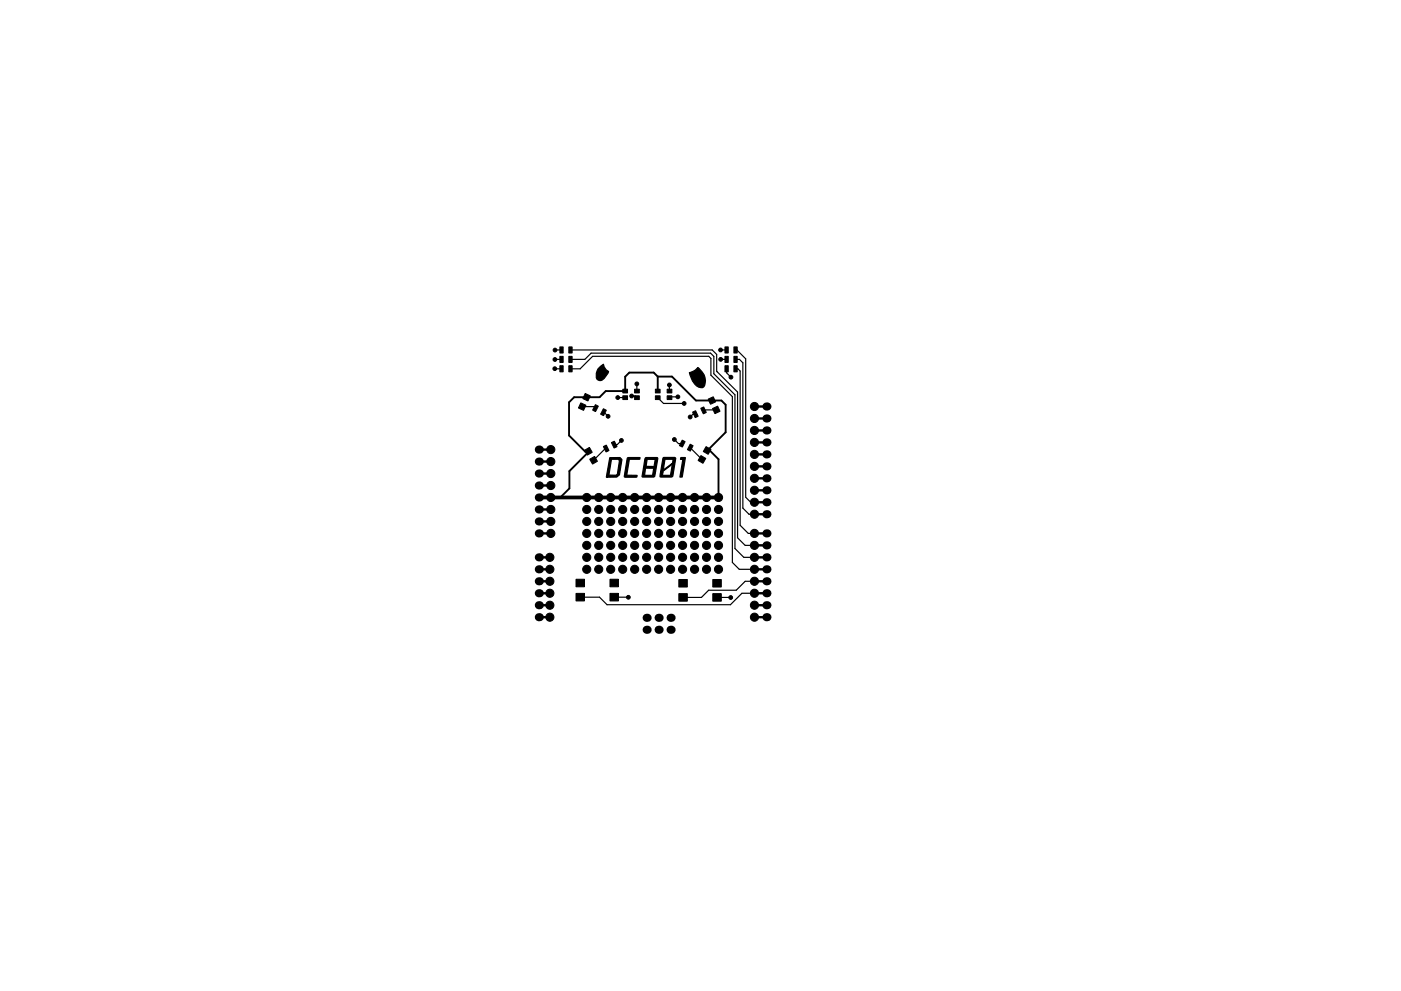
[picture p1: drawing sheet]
<svg xmlns="http://www.w3.org/2000/svg" width="297mm" height="210mm" viewBox="0 0 297 210" stroke-linecap="round" stroke-linejoin="round" font-family="sans-serif">
<g fill="#000" stroke="#000" stroke-width=".21">
<path d="M118.7 77.6h.7v1.3h-.7zM118.7 75.6h.7v1.3h-.7zM118.7 73.6h.7v1.3h-.7zM120.6 77.6h.7v1.3h-.7zM120.6 75.6h.7v1.3h-.7zM120.6 73.6h.7v1.3h-.7zM153.7 77.6h.7v1.3h-.7zM153.7 75.6h.7v1.3h-.7zM153.7 73.6h.7v1.3h-.7zM155.6 77.6h.7v1.3h-.7zM155.6 75.6h.7v1.3h-.7zM155.6 73.6h.7v1.3h-.7z"/>
<path d="M123.1 85.5l1.1 .5-.5 1.1-1.1-.5zM123.9 95.5l1.1-.6 .6 1.1-1.1 .6zM124.1 83.5l1.1 .5-.5 1.1-1.1-.5zM125 97.4l1.1-.6 .6 1.1-1.1 .6zM126.2 85.9l.7 .3-.6 1.1-.7-.3zM127.9 86.7l.7 .3-.6 1.2-.7-.3zM127.9 94.7l.7-.3 .5 1.2-.6 .3zM129.6 93.9l.7-.3 .5 1.2-.6 .3zM132.1 84h1v.8h-1zM132.1 82.6h1v.8h-1zM134.5 84h1v.8h-1zM134.5 82.6h1v.8h-1z"/>
<path d="M138.9 82.6h1v.8h-1zM138.9 84h1v.8h-1zM141.5 82.6h1v.8h-1zM141.5 84h1v.8h-1zM144.6 93.4l.7 .3-.6 1.2-.7-.4zM146.3 94.2l.7 .4-.6 1.1-.7-.3zM146.8 87.4l.7-.3 .5 1.2-.6 .3zM148.6 96.7l1 .6-.6 1-1-.6zM148.6 86.6l.6-.3 .6 1.2-.7 .3zM149.7 94.8l1 .6-.6 1-1-.6zM150.1 84.7l1.1-.5 .5 1.1-1.1 .5zM151.1 86.7l1.1-.5 .5 1.1-1.1 .5z"/>
<path d="M122.1 122.9h1.8v1.6h-1.8zM122.1 125.9h1.8v1.6h-1.8zM129.3 122.9h1.8v1.6h-1.8zM129.3 125.9h1.8v1.6h-1.8zM143.9 125.9h1.8v1.6h-1.8zM143.9 122.9h1.8v1.6h-1.8zM151.1 125.9h1.8v1.6h-1.8zM151.1 122.9h1.8v1.6h-1.8z"/>
<circle cx="117.6" cy="78.2" r=".4"/>
<circle cx="117.6" cy="76.3" r=".4"/>
<circle cx="117.7" cy="74.3" r=".4"/>
<circle cx="152.8" cy="74.2" r=".4"/>
<circle cx="152.8" cy="76.2" r=".4"/>
<circle cx="116.8" cy="95.4" r=".86"/>
<circle cx="116.8" cy="97.9" r=".86"/>
<circle cx="128.9" cy="88.3" r=".4"/>
<circle cx="131" cy="84.3" r=".4"/>
<circle cx="131.8" cy="93.4" r=".4"/>
<circle cx="133.9" cy="84" r=".4"/>
<circle cx="135" cy="81.4" r=".4"/>
<circle cx="141.9" cy="81.7" r=".4"/>
<circle cx="143" cy="93.2" r=".4"/>
<circle cx="143.7" cy="84.2" r=".4"/>
<circle cx="145" cy="85.6" r=".4"/>
<circle cx="146.3" cy="88.5" r=".4"/>
<circle cx="155" cy="80" r=".4"/>
<circle cx="160" cy="93.9" r=".86"/>
<circle cx="160" cy="91.3" r=".86"/>
<circle cx="160" cy="98.9" r=".86"/>
<circle cx="160" cy="86.2" r=".86"/>
<circle cx="160" cy="96.4" r=".86"/>
<circle cx="160" cy="88.8" r=".86"/>
<circle cx="116.6" cy="118.2" r=".86"/>
<circle cx="116.8" cy="108.1" r=".86"/>
<circle cx="116.8" cy="103" r=".86"/>
<circle cx="116.8" cy="100.5" r=".86"/>
<circle cx="116.8" cy="113.2" r=".86"/>
<circle cx="116.8" cy="105.5" r=".86"/>
<circle cx="116.8" cy="110.6" r=".86"/>
<circle cx="124.4" cy="113.2" r=".86"/>
<circle cx="124.4" cy="108.1" r=".86"/>
<circle cx="124.4" cy="105.5" r=".86"/>
<circle cx="124.4" cy="115.7" r=".86"/>
<circle cx="124.4" cy="110.6" r=".86"/>
<circle cx="124.4" cy="118.2" r=".86"/>
<circle cx="126.9" cy="118.2" r=".86"/>
<circle cx="126.9" cy="108.1" r=".86"/>
<circle cx="126.9" cy="115.7" r=".86"/>
<circle cx="126.9" cy="110.6" r=".86"/>
<circle cx="126.9" cy="105.5" r=".86"/>
<circle cx="126.9" cy="113.2" r=".86"/>
<circle cx="129.5" cy="108.1" r=".86"/>
<circle cx="129.5" cy="105.5" r=".86"/>
<circle cx="129.5" cy="118.2" r=".86"/>
<circle cx="129.5" cy="113.2" r=".86"/>
<circle cx="129.5" cy="110.6" r=".86"/>
<circle cx="129.5" cy="115.7" r=".86"/>
<circle cx="132" cy="113.2" r=".86"/>
<circle cx="132" cy="118.2" r=".86"/>
<circle cx="132" cy="105.5" r=".86"/>
<circle cx="132" cy="115.7" r=".86"/>
<circle cx="132" cy="108.1" r=".86"/>
<circle cx="132" cy="110.6" r=".86"/>
<circle cx="134.6" cy="115.7" r=".86"/>
<circle cx="134.6" cy="108.1" r=".86"/>
<circle cx="134.6" cy="110.6" r=".86"/>
<circle cx="134.6" cy="105.5" r=".86"/>
<circle cx="134.6" cy="113.2" r=".86"/>
<circle cx="134.6" cy="118.2" r=".86"/>
<circle cx="137.1" cy="115.7" r=".86"/>
<circle cx="137.1" cy="118.2" r=".86"/>
<circle cx="137.1" cy="113.2" r=".86"/>
<circle cx="137.1" cy="108.1" r=".86"/>
<circle cx="137.1" cy="105.5" r=".86"/>
<circle cx="137.1" cy="110.6" r=".86"/>
<circle cx="139.6" cy="115.7" r=".86"/>
<circle cx="139.6" cy="108.1" r=".86"/>
<circle cx="139.6" cy="110.6" r=".86"/>
<circle cx="139.6" cy="105.5" r=".86"/>
<circle cx="139.6" cy="118.2" r=".86"/>
<circle cx="139.6" cy="113.2" r=".86"/>
<circle cx="142.2" cy="110.6" r=".86"/>
<circle cx="142.2" cy="105.5" r=".86"/>
<circle cx="142.2" cy="118.2" r=".86"/>
<circle cx="142.2" cy="115.7" r=".86"/>
<circle cx="142.2" cy="108.1" r=".86"/>
<circle cx="142.2" cy="113.2" r=".86"/>
<circle cx="144.7" cy="113.2" r=".86"/>
<circle cx="144.7" cy="108.1" r=".86"/>
<circle cx="144.7" cy="105.5" r=".86"/>
<circle cx="144.7" cy="118.2" r=".86"/>
<circle cx="144.7" cy="110.6" r=".86"/>
<circle cx="144.7" cy="115.7" r=".86"/>
<circle cx="147.3" cy="110.6" r=".86"/>
<circle cx="147.3" cy="108.1" r=".86"/>
<circle cx="147.3" cy="115.7" r=".86"/>
<circle cx="147.3" cy="113.2" r=".86"/>
<circle cx="147.3" cy="105.5" r=".86"/>
<circle cx="147.3" cy="118.2" r=".86"/>
<circle cx="149.8" cy="110.6" r=".86"/>
<circle cx="149.8" cy="108.1" r=".86"/>
<circle cx="149.8" cy="105.5" r=".86"/>
<circle cx="149.8" cy="118.2" r=".86"/>
<circle cx="149.8" cy="115.7" r=".86"/>
<circle cx="149.8" cy="113.2" r=".86"/>
<circle cx="152.3" cy="115.7" r=".86"/>
<circle cx="152.3" cy="105.5" r=".86"/>
<circle cx="152.3" cy="113.2" r=".86"/>
<circle cx="152.3" cy="118.2" r=".86"/>
<circle cx="152.3" cy="108.1" r=".86"/>
<circle cx="152.3" cy="110.6" r=".86"/>
<circle cx="160" cy="113.2" r=".86"/>
<circle cx="160" cy="118.2" r=".86"/>
<circle cx="160" cy="101.5" r=".86"/>
<circle cx="160" cy="106.6" r=".86"/>
<circle cx="160" cy="109.1" r=".86"/>
<circle cx="160" cy="104" r=".86"/>
<circle cx="160" cy="115.7" r=".86"/>
<circle cx="116.6" cy="125.9" r=".86"/>
<circle cx="116.6" cy="123.3" r=".86"/>
<circle cx="116.6" cy="120.8" r=".86"/>
<circle cx="116.6" cy="128.4" r=".86"/>
<circle cx="116.6" cy="130.9" r=".86"/>
<circle cx="124.4" cy="120.8" r=".86"/>
<circle cx="126.9" cy="120.8" r=".86"/>
<circle cx="129.5" cy="120.8" r=".86"/>
<circle cx="132" cy="120.8" r=".86"/>
<circle cx="133.2" cy="126.7" r=".4"/>
<circle cx="134.6" cy="120.8" r=".86"/>
<circle cx="137.1" cy="120.8" r=".86"/>
<circle cx="139.6" cy="120.8" r=".86"/>
<circle cx="142.2" cy="120.8" r=".86"/>
<circle cx="144.7" cy="120.8" r=".86"/>
<circle cx="147.3" cy="120.8" r=".86"/>
<circle cx="149.8" cy="120.8" r=".86"/>
<circle cx="152.3" cy="120.8" r=".86"/>
<circle cx="154.9" cy="126.8" r=".4"/>
<circle cx="160" cy="125.9" r=".86"/>
<circle cx="160" cy="123.3" r=".86"/>
<circle cx="160" cy="120.8" r=".86"/>
<circle cx="160" cy="130.9" r=".86"/>
<circle cx="160" cy="128.4" r=".86"/>
</g>
<g fill="#000">
<circle cx="114.2" cy="97.9" r=".86"/>
<circle cx="114.2" cy="95.4" r=".86"/>
<circle cx="162.5" cy="88.8" r=".86"/>
<circle cx="162.5" cy="93.9" r=".86"/>
<circle cx="162.5" cy="86.2" r=".86"/>
<circle cx="162.5" cy="96.4" r=".86"/>
<circle cx="162.5" cy="98.9" r=".86"/>
<circle cx="162.5" cy="91.3" r=".86"/>
<circle cx="114.2" cy="108.1" r=".86"/>
<circle cx="114.2" cy="103" r=".86"/>
<circle cx="114.2" cy="118.2" r=".86"/>
<circle cx="114.2" cy="113.2" r=".86"/>
<circle cx="114.2" cy="105.5" r=".86"/>
<circle cx="114.2" cy="100.5" r=".86"/>
<circle cx="114.2" cy="110.6" r=".86"/>
<circle cx="162.5" cy="106.6" r=".86"/>
<circle cx="162.5" cy="115.7" r=".86"/>
<circle cx="162.5" cy="109.1" r=".86"/>
<circle cx="162.5" cy="104" r=".86"/>
<circle cx="162.5" cy="101.5" r=".86"/>
<circle cx="162.5" cy="118.2" r=".86"/>
<circle cx="162.5" cy="113.2" r=".86"/>
<circle cx="114.2" cy="128.4" r=".86"/>
<circle cx="114.2" cy="130.9" r=".86"/>
<circle cx="114.2" cy="120.8" r=".86"/>
<circle cx="114.2" cy="125.9" r=".86"/>
<circle cx="114.2" cy="123.3" r=".86"/>
<circle cx="137.1" cy="131.1" r=".86"/>
<circle cx="137.1" cy="133.6" r=".86"/>
<circle cx="139.6" cy="133.6" r=".86"/>
<circle cx="139.6" cy="131.1" r=".86"/>
<circle cx="142.2" cy="131.1" r=".86"/>
<circle cx="142.2" cy="133.6" r=".86"/>
<circle cx="162.5" cy="130.9" r=".86"/>
<circle cx="162.5" cy="128.4" r=".86"/>
<circle cx="162.5" cy="125.9" r=".86"/>
<circle cx="162.5" cy="123.3" r=".86"/>
<circle cx="162.5" cy="120.8" r=".86"/>
</g>
<g fill="none" stroke="#000" stroke-width=".25">
<path d="M117.6 78.2h1.5M117.7 76.2v.1M117.7 76.2h1.4M119.1 74.2l-1.4 .1M120.9 78.2h2.1l2.6-2.6h24.7l.4 .4v3.6l4.6 4.5v35.2l1.4 1.5h3.3M120.9 76.2h3.1l1.3-1.3h25.3l.7 .7v3.7l4.5 4.5v32.6l1.9 1.8h2.4M120.9 74.2h30.1l.9 1v3.6l4.5 4.4M152.8 74.2h1.2M152.8 76.2h1.2M154 78.2v.9l1 .9M155.9 78.2h.6l.4 .5v32.7l1.7 1.8h1.3M155.9 76.2h.9l.7 .8v30.8l1.3 1.3h1.2"/>
<path d="M155.9 74.2h.3l1.9 1.9v29.4l1.1 1.1h.9M123.4 86.3h2.5l.4 .3M127.9 87.5l1 .8M128.5 95.2h-.2l-2.5 2.5M131 84.3l1.5 .1M131.8 93.4l-.9 .9h-.7M133.9 84h.8l.4 .4M135 81.4l.1 1.6M139.8 84.4h-.3l1.2 1.2h4.4M141.9 81.7v1.3M141.9 82.9v.1M143 93.2l.8 .9h.9"/>
<path d="M143.7 84.2h-1.6l-.2 .2M146.3 95h.1M146.3 95l2.5 2.5M147.4 87.9h-.5l-.6 .6M151.9 87l-2.7 .1M156.4 83.2v30.9l1.6 1.6h4.1M130.2 126.7h3M152 126.7l2.9 .1M162.5 123.3h-4.5l-1.9 1.9h-5.9l-1.5 1.5h-3.9M162.5 125.9h-5.2l-2.4 2.4h-26.2l-1.6-1.6h-4.1"/>
</g>
<g fill="none" stroke="#000" stroke-width=".5">
<path d="M114.2 97.9h2.6M114.2 95.4h2.6M160 86.2h2.5M160 98.9h2.5M160 96.4h2.5M160 91.3h2.5M160.1 93.9h2.4M160.2 88.8h2.3M114.2 118.2h2.3M114.2 113.2h2.6M114.2 110.6h2.4M114.2 108.1h2.6"/>
<path d="M114.2 105.5h2.5M114.2 103h2.6M114.2 100.5h2.5M159.9 113.2h2.6M160 109.1h2.5M160 104h2.5M160 115.7h2.5M160.1 106.6h2.4M160.1 101.5h2.4M160.1 118.2h2.4M114.2 130.9h2.3M114.2 128.4h2.4"/>
<path d="M114.2 125.9h2.3M114.2 123.3h2.3M114.2 120.8h2.4M159.9 125.9h2.6M159.9 128.4h2.6M159.9 123.3h2.6M160 130.9h2.5M160 120.8h2.5"/>
</g>
<path d="M139.5 79.9h3l5.1 5.1h5.4l.9 .9v5.8l-4 3.9h.6l1.8 1.8v8.1M139.5 79.9l-.9-.9h-5.2l-.9 .9v3.1h-4.1l-1.3 1.3h-5.4l-1.1 1v7.1l3.5 3.4h.7l-4.1 4.1v3.7l-1.9 1.9h-2M139.5 79.9v3.1" fill="none" stroke="#000" stroke-width=".4"/>
<path d="M114.2 105.5h38.1" fill="none" stroke="#000" stroke-width=".8"/>
<path d="M127.4 77.7l.5-.4 .6 1.1 .5 .4a2.55 2.55 0 0 1-1.9 1.9l-.5-.2a2.29 2.29 0 0 1 .8-2.8zM146.2 79.1a3 3 0 0 0 1.7-1.1 3.1 3.1 0 0 1 1.3 4.1 1.41 1.41 0 0 1-1.9-.6l-.5-.7zM129.3 97.1h2.1l.5 .4-.6 3.3-.5 .4h-2.2l.7-.4h1.2l.4-.2 .4-2.9-.3-.3h-1.2l-.7 3.2-.5 .4zM133 97.2l.2-.1h2.5l-.1 .3-2.2 .2-.5 3.1 2.2 .2-.1 .3h-2.6zM136.7 97.5h.5l-.2 1.4 1.5 .1v.3h-2.1zM136.8 97.2l.2-.1 2.4 .1-.6 3.8-.2 .2-2.5-.1 .3-1.8h.5l-.2 1.5 1.7-.1 .5-3.1-2.2-.2zM140.5 97.5h.5l-.3 2.1 1.8-1.3v.2l-1.9 1.4-.1 .3h-.5zM140.6 97.1l2.6 .1-.5 3.8-.3 .2-2.5-.1 .2-.9h.5l-.1 .6h1.6l.6-3.2-.1-.2h-2.1zM144.4 97.1h.9l-.7 4.1h-.5l.7-3.6-.5-.2zM128.6 101h.3l-.1 .2h-.2z" fill="#000" stroke="#000" stroke-width=".25"/>
</svg>
